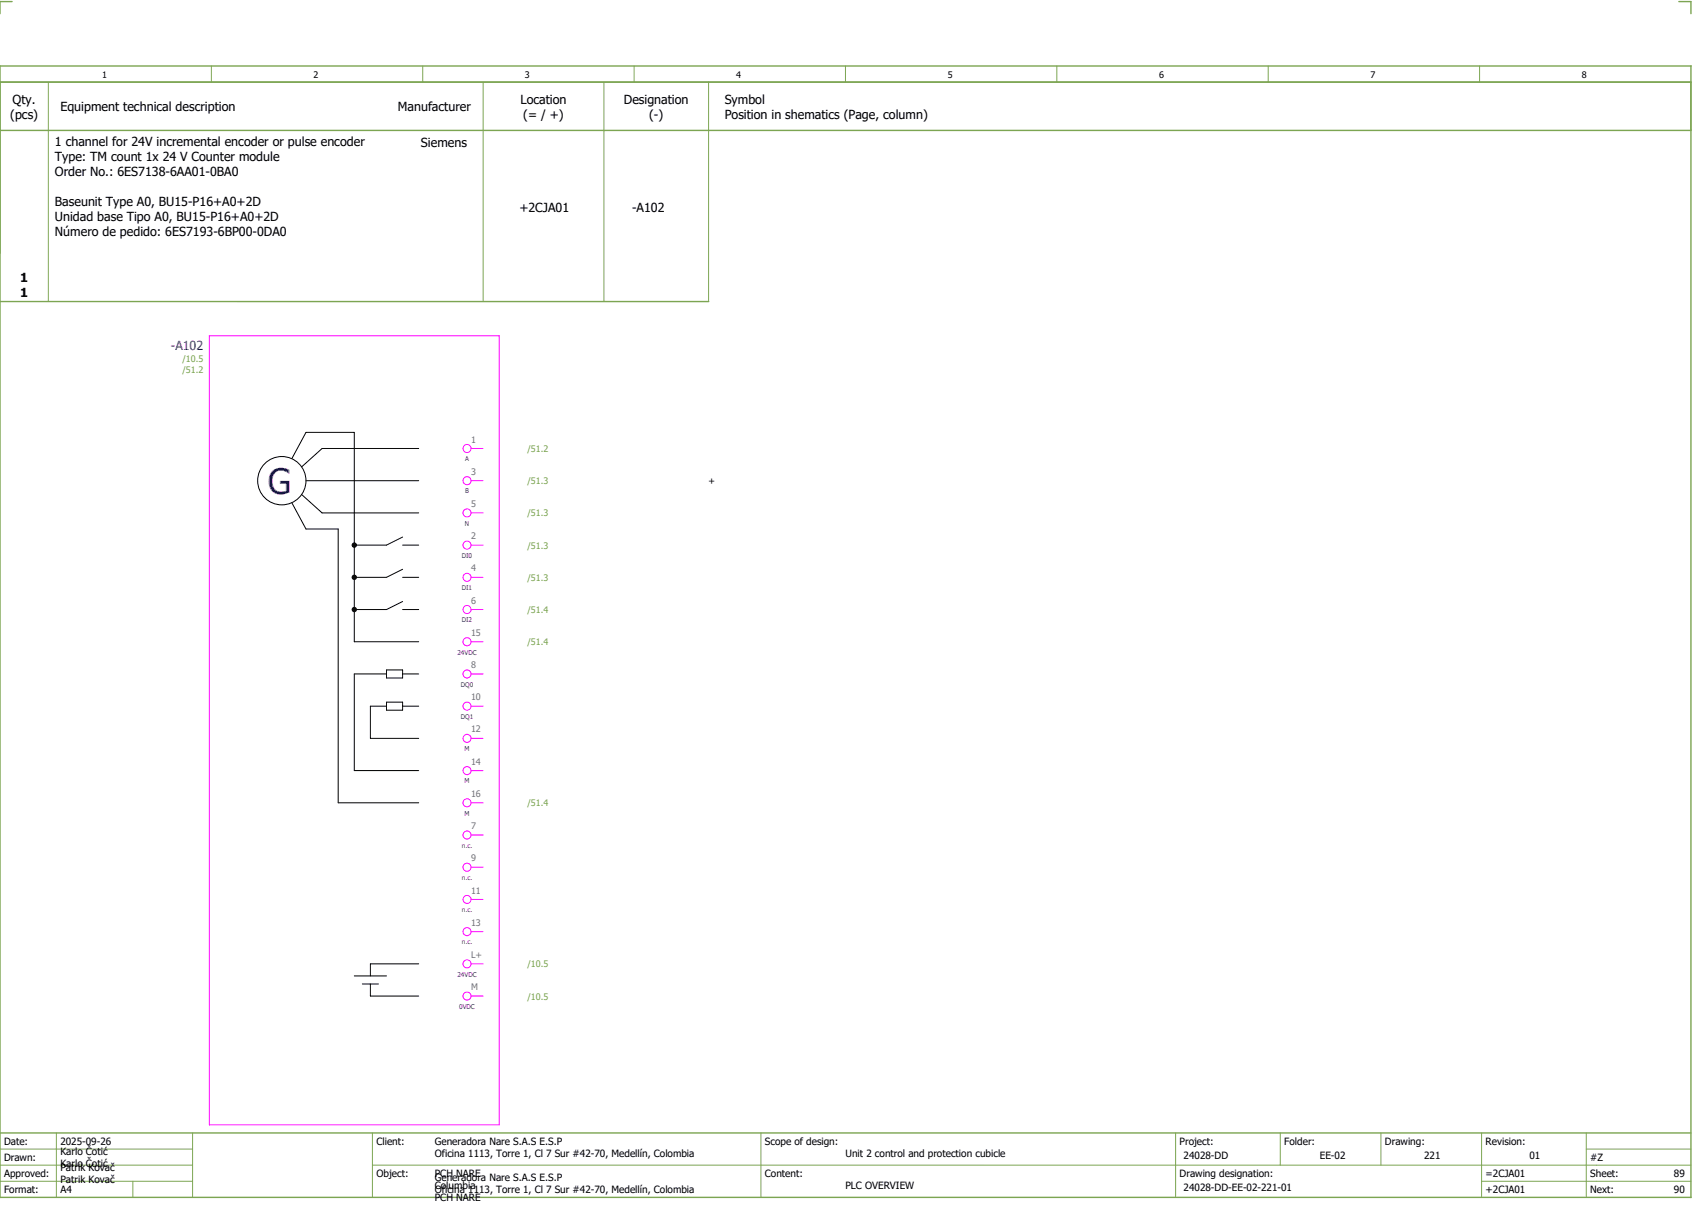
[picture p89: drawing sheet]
<svg xmlns="http://www.w3.org/2000/svg" width="421mm" height="301mm" viewBox="0 0 421 301" stroke-linecap="round" stroke-linejoin="round" font-family="sans-serif">
<defs><g id="words">
<text font-size="8.7" fill="#00f" x="66.5" y="122.6">G</text>
<g font-size="3.1">
<text x="2.5" y="29.5">(pcs)</text>
<text x="3.1" y="25.8">Qty.</text>
<text x="15" y="27.6">Equipment technical description</text>
<text x="98.8" y="27.6">Manufacturer</text>
<text x="129.3" y="25.8">Location</text>
<text x="130" y="29.5">(= / +)</text>
<text x="155" y="25.8">Designation</text>
<text x="161.2" y="29.5">(-)</text>
<text x="180" y="25.8">Symbol</text>
<text x="180" y="29.5">Position in shematics (Page, column)</text>
<text x="13.6" y="36.2">1 channel for 24V incremental encoder or pulse encoder</text>
<text x="13.6" y="39.9">Type: TM count 1x 24 V Counter module</text>
<text x="104.6" y="36.5">Siemens</text>
<text x="13.6" y="43.7">Order No.: 6ES7138-6AA01-0BA0</text>
<text x="13.6" y="51.2">Baseunit Type A0, BU15-P16+A0+2D</text>
<text x="129" y="52.8">+2CJA01</text>
<text x="157" y="52.8">-A102</text>
<text x="13.6" y="54.9">Unidad base Tipo A0, BU15-P16+A0+2D</text>
<text x="13.6" y="58.7">Número de pedido: 6ES7193-6BP00-0DA0</text>
<text x="5" y="70">1</text>
<text x="5" y="73.8">1</text>
</g>
<text font-size="3.1" fill="#00f" x="42.4" y="87">-A102</text>
<g font-size="2.5">
<text x="1" y="284.4">Date:</text>
<text x="15" y="286.9">Karlo Čotić</text>
<text x="15" y="284.4">2025-09-26</text>
<text x="93.5" y="284.4">Client:</text>
<text x="108" y="284.4">Generadora Nare S.A.S E.S.P</text>
<text x="108" y="287.4">Oficina 1113, Torre 1, Cl 7 Sur #42-70, Medellín, Colombia</text>
<text x="190" y="284.4">Scope of design:</text>
<text x="210" y="287.4">Unit 2 control and protection cubicle</text>
<text x="293" y="284.4">Project:</text>
<text x="294" y="287.9">24028-DD</text>
<text x="319" y="284.4">Folder:</text>
<text x="327.8" y="287.9">EE-02</text>
<text x="344" y="284.4">Drawing:</text>
<text x="353.7" y="287.9">221</text>
<text x="369" y="284.4">Revision:</text>
<text x="379.9" y="287.9">01</text>
<text x="1" y="288.4">Drawn:</text>
<text x="1" y="292.4">Approved:</text>
<text x="15" y="289.9">Karlo Čotić</text>
<text x="15" y="290.9">Patrik Kovač</text>
<text x="15" y="293.9">Patrik Kovač</text>
<text x="93.5" y="292.4">Object:</text>
<text x="108" y="293.4">Generadora Nare S.A.S E.S.P</text>
<text x="108" y="292.4">PCH NARE</text>
<text x="190" y="292.4">Content:</text>
<text x="293" y="292.4">Drawing designation:</text>
<text x="369" y="292.4">=2CJA01</text>
<text x="395" y="292.4">Sheet:</text>
<text x="395" y="288.4">#Z</text>
<text x="415.8" y="292.4">89</text>
<text x="1" y="296.4">Format:</text>
<text x="15" y="296.4">A4</text>
<text x="108" y="296.4">Oficina 1113, Torre 1, Cl 7 Sur #42-70, Medellín, Colombia</text>
<text x="108" y="295.4">Columbia</text>
<text x="108" y="298.4">PCH NARE</text>
<text x="210" y="295.4">PLC OVERVIEW</text>
<text x="294" y="295.9">24028-DD-EE-02-221-01</text>
<text x="369" y="296.4">+2CJA01</text>
<text x="395" y="296.4">Next:</text>
<text x="415.8" y="296.4">90</text>
</g>
<g font-size="2.2">
<text x="25.4" y="19.4">1</text>
<text x="77.9" y="19.4">2</text>
<text x="130.4" y="19.4">3</text>
<text x="182.9" y="19.4">4</text>
<text x="235.4" y="19.4">5</text>
<text x="287.9" y="19.4">6</text>
<text x="340.4" y="19.4">7</text>
<text x="392.9" y="19.4">8</text>
<text x="176" y="120.3">+</text>
</g>
<g font-size="2.2" fill="#7ca552">
<text x="45.3" y="89.9">/10.5</text>
<text x="45.3" y="92.6">/51.2</text>
<text x="131" y="112.3">/51.2</text>
<text x="131" y="120.3">/51.3</text>
<text x="131" y="128.3">/51.3</text>
<text x="131" y="136.3">/51.3</text>
<text x="131" y="144.3">/51.3</text>
<text x="131" y="152.3">/51.4</text>
<text x="131" y="160.3">/51.4</text>
<text x="131" y="200.3">/51.4</text>
<text x="131" y="240.3">/10.5</text>
<text x="131" y="248.3">/10.5</text>
</g>
<g font-size="2.2" fill="#767676">
<text x="117" y="109.9">1</text>
<text x="117" y="117.9">3</text>
<text x="117" y="125.9">5</text>
<text x="117" y="133.9">2</text>
<text x="117" y="141.9">4</text>
<text x="117" y="149.9">6</text>
<text x="117" y="157.9">15</text>
<text x="117" y="165.9">8</text>
<text x="117" y="173.9">10</text>
<text x="117" y="181.9">12</text>
<text x="117" y="189.9">14</text>
<text x="117" y="197.9">16</text>
<text x="117" y="205.9">7</text>
<text x="117" y="213.9">9</text>
<text x="117" y="221.9">11</text>
<text x="117" y="229.9">13</text>
<text x="117" y="237.9">L+</text>
<text x="117" y="245.9">M</text>
</g>
<g font-size="1.6" fill="#00f">
<text x="115.5" y="114.6">A</text>
<text x="115.5" y="122.6">B</text>
<text x="115.5" y="130.6">N</text>
<text x="114.7" y="138.6">DI0</text>
<text x="114.7" y="146.6">DI1</text>
<text x="114.7" y="154.6">DI2</text>
<text x="113.6" y="162.6">24VDC</text>
<text x="114.4" y="170.6">DQ0</text>
<text x="114.4" y="178.6">DQ1</text>
<text x="115.4" y="186.6">M</text>
<text x="115.4" y="194.6">M</text>
<text x="115.4" y="202.6">M</text>
<text x="114.7" y="210.6">n.c.</text>
<text x="114.7" y="218.6">n.c.</text>
<text x="114.7" y="226.6">n.c.</text>
<text x="114.7" y="234.6">n.c.</text>
<text x="113.6" y="242.6">24VDC</text>
<text x="114" y="250.6">0VDC</text>
</g>
</g></defs>
<path d="M0 16.4h420v281h-420zM3 .4h-3v3M417 .4h3v3M0 20.4h420M0 32.4h420M0 74.9h176M0 281.4h420" fill="none" stroke="#7ca552" stroke-width=".35"/>
<g fill="none" stroke="#7ca552" stroke-width=".25">
<path d="M52.5 16.4v4M105 16.4v4M157.5 16.4v4M210 16.4v4M262.5 16.4v4M315 16.4v4M367.5 16.4v4M12 20.4v54.5M120 20.4v54.5M150 20.4v54.5M176 20.4v54.5M0 285.4h47.8"/>
<path d="M0 293.4h47.8M14 281.4v16M33 293.4v4M47.8 281.4v16M47.8 289.4h-47.8M92.5 281.4v16M92.5 289.4h327.5M189 281.4v16M292 281.4v15.8M318 281.4v8M343 281.4v8M368 281.4v15.8"/>
<path d="M368 293.4h52M394 285.4h26M394 281.4v15.8"/>
</g>
<g fill="none" stroke="#000" stroke-width=".25">
<path d="M72.5 113.9l3.5-6.5h12v52h16M76 119.4h28M104 111.4h-24l-5 4.5M72.5 124.9l3.5 6.5h8v68h20M75 122.9l5 4.5h24M100 133.4l-4 2h-8M100 135.4h4M100 149.4l-4 2h-8M100 151.4h4M100 141.4l-4 2h-8M100 143.4h4M96 167.4h-8v24h16"/>
<path d="M96 175.4h-4v8h12M96 166.4h4v2h-4zM96 174.4h4v2h-4zM100 167.4h4M100 175.4h4M104 239.4h-12v3M88 242.4h8M90 244.4h4M92 244.4v3h12"/>
<circle cx="70" cy="119.4" r="6"/>
</g>
<g fill="#000">
<circle cx="88" cy="135.4" r=".67"/>
<circle cx="88" cy="143.4" r=".67"/>
<circle cx="88" cy="151.4" r=".67"/>
</g>
<g fill="none" stroke="#f0f" stroke-width=".25">
<path d="M52 83.4h72v196h-72zM117 111.4h3M117 119.4h3M117 135.4h3M117 127.4h3M117 143.4h3M117 151.4h3M117 159.4h3M117 167.4h3M117 175.4h3M117 183.4h3M117 191.4h3"/>
<path d="M117 199.4h3M117 207.4h3M117 215.4h3M117 223.4h3M117 231.4h3M117 239.4h3M117 247.4h3"/>
<circle cx="116" cy="119.4" r="1"/>
<circle cx="116" cy="111.4" r="1"/>
<circle cx="116" cy="135.4" r="1"/>
<circle cx="116" cy="127.4" r="1"/>
<circle cx="116" cy="159.4" r="1"/>
<circle cx="116" cy="143.4" r="1"/>
<circle cx="116" cy="151.4" r="1"/>
<circle cx="116" cy="167.4" r="1"/>
<circle cx="116" cy="175.4" r="1"/>
<circle cx="116" cy="191.4" r="1"/>
<circle cx="116" cy="199.4" r="1"/>
<circle cx="116" cy="183.4" r="1"/>
<circle cx="116" cy="215.4" r="1"/>
<circle cx="116" cy="207.4" r="1"/>
<circle cx="116" cy="239.4" r="1"/>
<circle cx="116" cy="231.4" r="1"/>
<circle cx="116" cy="223.4" r="1"/>
<circle cx="116" cy="247.4" r="1"/>
</g>
<use href="#words"/>
</svg>
